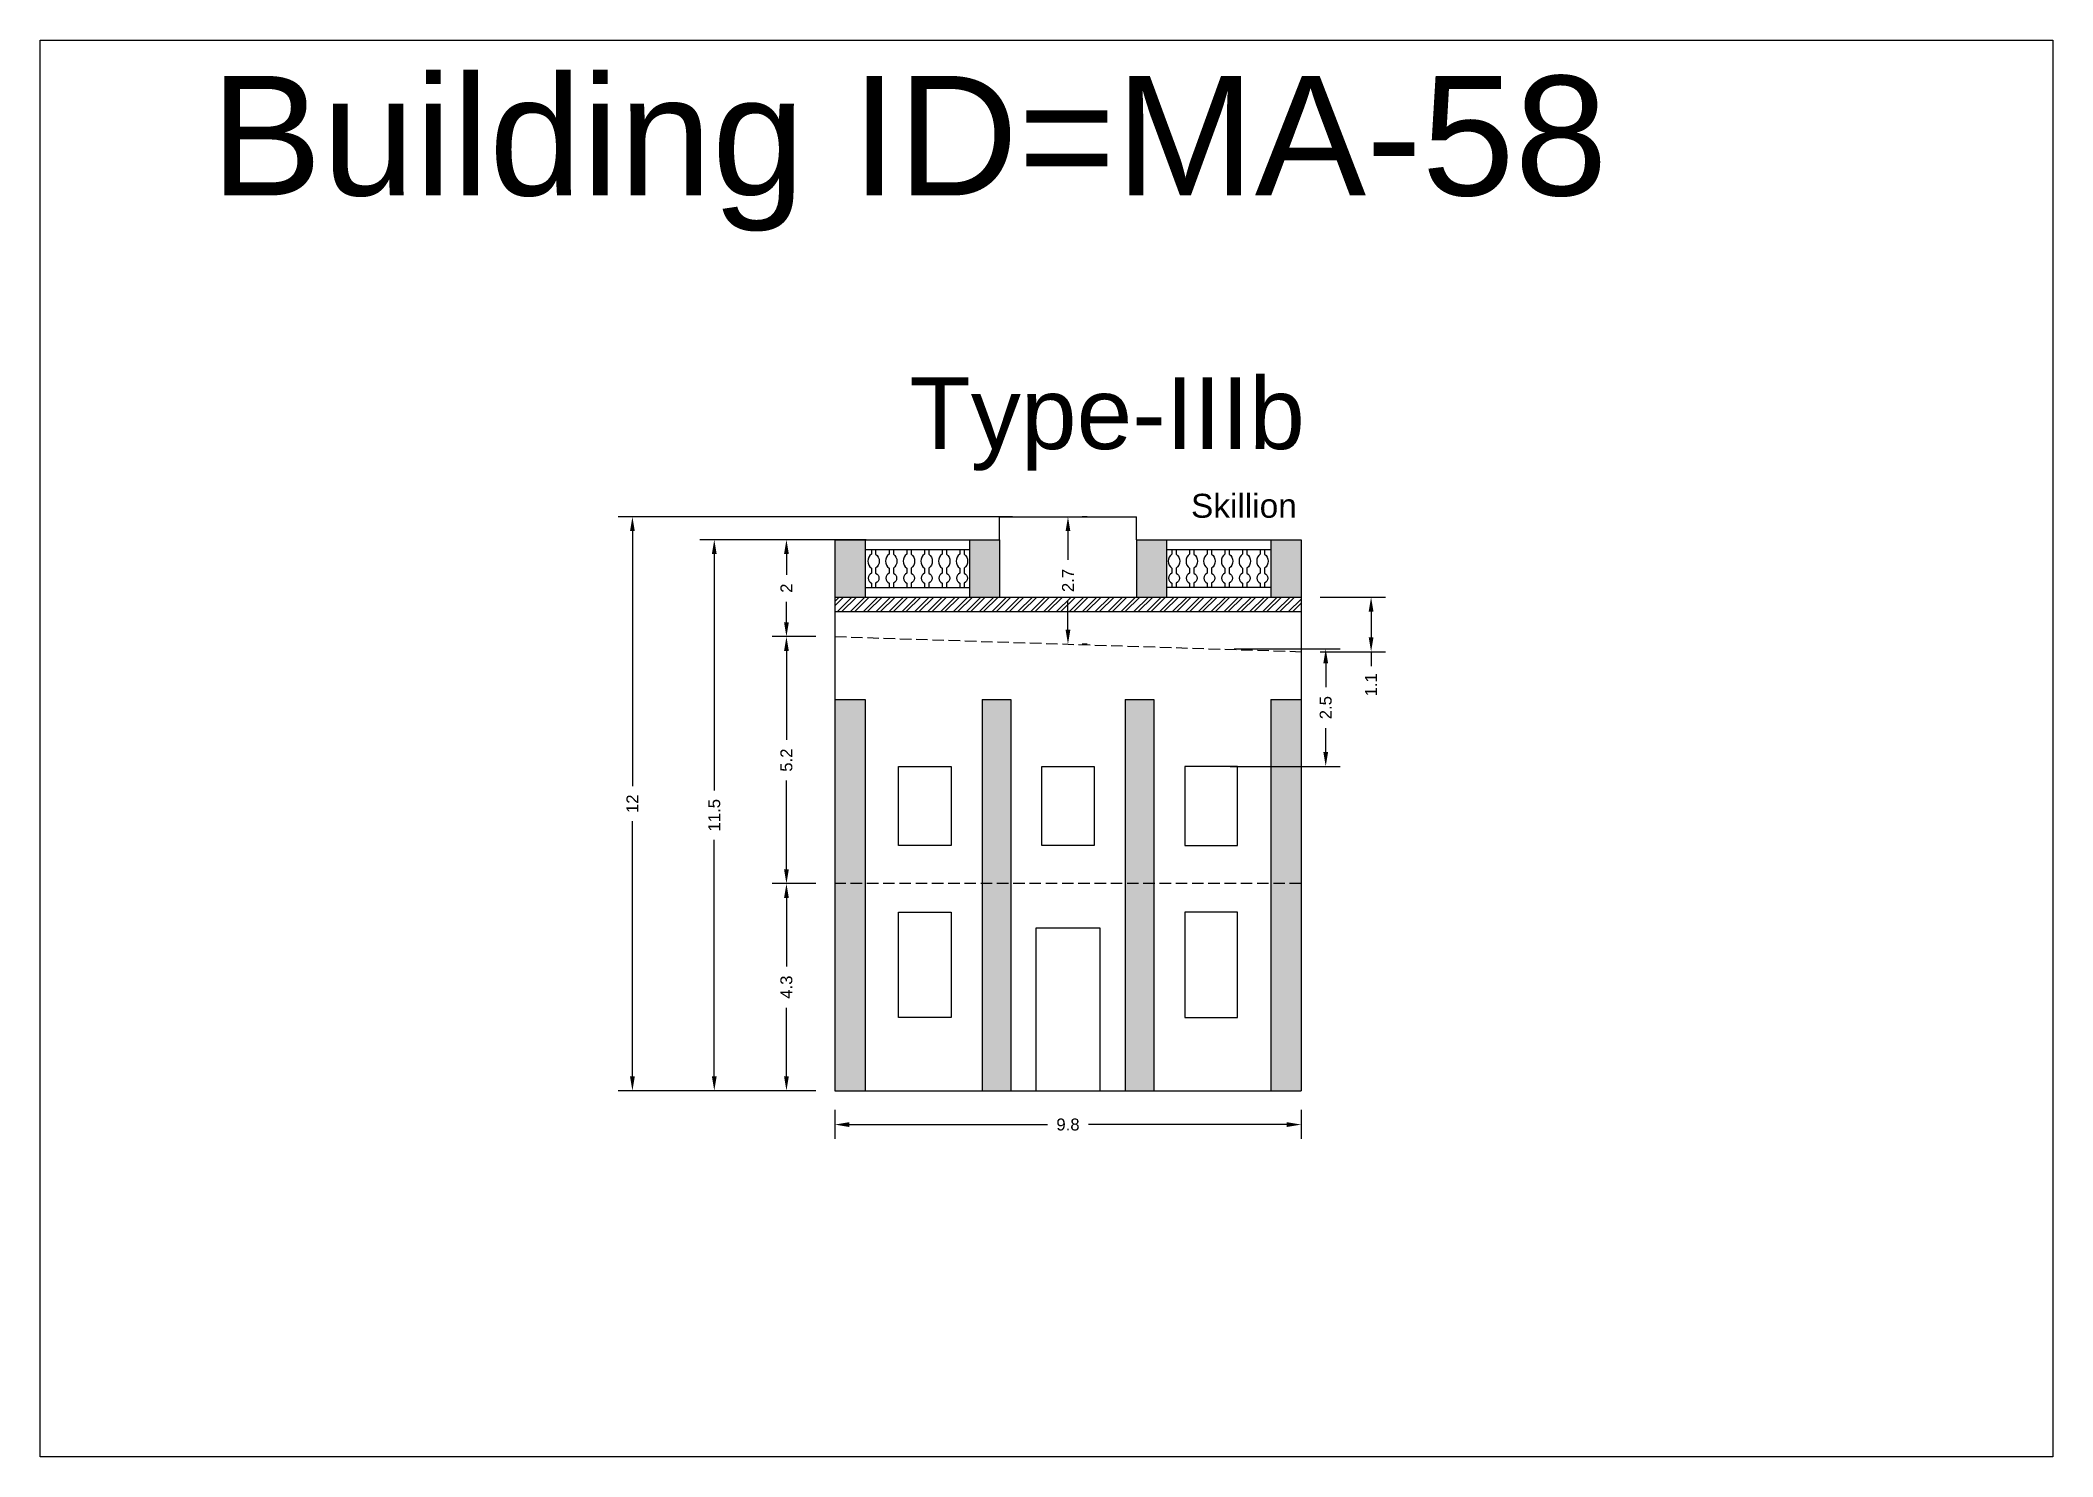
# Model space of a CAD drawing. Header units: metres. Extents: x 3416649 to 3417100, y -6712966 to -6712690.
# Drawn here: x 3416961.26 to 3417003.35, y -6712887.04 to -6712857.42 of the extents above; entities that cross this region are included whole.
import ezdxf

# ---------------------------------------------------------------- set-up
doc = ezdxf.new("R2010")
doc.units = ezdxf.units.M
doc.linetypes.add('ACAD_ISO02W100', pattern=[15, 12, -3])
doc.layers.add('Dotted', color=7, linetype='ACAD_ISO02W100', plot=False)
doc.styles.get("Standard").update_dxf_attribs({"font": 'arial.ttf'})
doc.dimstyles.new('ISO-25', dxfattribs={"dimtxt": 0.25, "dimasz": 0.3, "dimexe": 0.3, "dimexo": 0.4, "dimgap": 0.2, "dimtad": 0, "dimdec": 1, "dimdsep": 46, "dimtxsty": 'Standard', "dimcen": 2.5, "dimadec": 0, "dimazin": 0, "dimtfac": 1, "dimtdec": 1, "dimtmove": 0, "dimatfit": 3, "dimfxl": 1, "dimarcsym": 0})

# ---------------------------------------------------------------- blocks, each defined once
blk = doc.blocks.new('*D475')
at = {"color": 0, "lineweight": -2, "transparency": 16777216}
for p, q in [((3416977.878, -6712879.783), (3416977.878, -6712880.391)), ((3416978.178, -6712880.091), (3416982.325, -6712880.091)), ((3416987.328, -6712880.091), (3416983.181, -6712880.091)), ((3416987.628, -6712879.783), (3416987.628, -6712880.391))]:
    blk.add_line(p, q, dxfattribs=at)
at = {"color": 0, "transparency": 16777216}
for points in [[(3416978.178, -6712880.041), (3416978.178, -6712880.141), (3416977.878, -6712880.091)], [(3416987.328, -6712880.041), (3416987.328, -6712880.141), (3416987.628, -6712880.091)]]:
    blk.add_solid(points, dxfattribs=at)
at = {"layer": 'Defpoints', "color": 0, "transparency": 16777216}
for p in [(3416977.878, -6712879.383), (3416987.628, -6712879.383), (3416987.628, -6712880.091)]:
    blk.add_point(p, dxfattribs=at)
at = {"color": 0, "transparency": 16777216, "insert": (3416982.753, -6712880.091), "char_height": 0.25, "attachment_point": 5}
blk.add_mtext('9.8', dxfattribs=at)
blk = doc.blocks.new('*D476')
at = {"color": 0, "lineweight": -2, "transparency": 16777216}
for p, q in [((3416977.478, -6712875.053), (3416976.565, -6712875.053)), ((3416976.865, -6712875.353), (3416976.865, -6712876.785)), ((3416976.865, -6712879.083), (3416976.865, -6712877.651)), ((3416977.478, -6712879.383), (3416976.565, -6712879.383))]:
    blk.add_line(p, q, dxfattribs=at)
at = {"color": 0, "transparency": 16777216}
for points in [[(3416976.815, -6712875.353), (3416976.915, -6712875.353), (3416976.865, -6712875.053)], [(3416976.815, -6712879.083), (3416976.915, -6712879.083), (3416976.865, -6712879.383)]]:
    blk.add_solid(points, dxfattribs=at)
at = {"layer": 'Defpoints', "color": 0, "transparency": 16777216}
for p in [(3416976.865, -6712875.053), (3416977.878, -6712875.053), (3416977.878, -6712879.383)]:
    blk.add_point(p, dxfattribs=at)
at = {"color": 0, "transparency": 16777216, "insert": (3416976.865, -6712877.218), "char_height": 0.25, "attachment_point": 5, "rotation": 90}
blk.add_mtext('4.3', dxfattribs=at)
blk = doc.blocks.new('*D477')
at = {"color": 0, "lineweight": -2, "transparency": 16777216}
for p, q in [((3416978.535, -6712867.863), (3416976.565, -6712867.863)), ((3416976.865, -6712868.163), (3416976.865, -6712868.593)), ((3416976.865, -6712869.588), (3416976.865, -6712869.159)), ((3416977.478, -6712869.888), (3416976.565, -6712869.888))]:
    blk.add_line(p, q, dxfattribs=at)
at = {"color": 0, "transparency": 16777216}
for points in [[(3416976.815, -6712868.163), (3416976.915, -6712868.163), (3416976.865, -6712867.863)], [(3416976.815, -6712869.588), (3416976.915, -6712869.588), (3416976.865, -6712869.888)]]:
    blk.add_solid(points, dxfattribs=at)
at = {"layer": 'Defpoints', "color": 0, "transparency": 16777216}
for p in [(3416976.865, -6712867.863), (3416978.935, -6712867.863), (3416977.878, -6712869.888)]:
    blk.add_point(p, dxfattribs=at)
at = {"color": 0, "transparency": 16777216, "insert": (3416976.865, -6712868.876), "char_height": 0.25, "attachment_point": 5, "rotation": 90}
blk.add_mtext('2', dxfattribs=at)
blk = doc.blocks.new('*D478')
at = {"color": 0, "lineweight": -2, "transparency": 16777216}
for p, q in [((3416983.153, -6712867.383), (3416983.053, -6712867.383)), ((3416982.753, -6712867.683), (3416982.753, -6712868.285)), ((3416982.753, -6712869.746), (3416982.753, -6712869.144)), ((3416983.153, -6712870.046), (3416983.053, -6712870.046))]:
    blk.add_line(p, q, dxfattribs=at)
at = {"color": 0, "transparency": 16777216}
for points in [[(3416982.703, -6712867.683), (3416982.803, -6712867.683), (3416982.753, -6712867.383)], [(3416982.703, -6712869.746), (3416982.803, -6712869.746), (3416982.753, -6712870.046)]]:
    blk.add_solid(points, dxfattribs=at)
at = {"layer": 'Defpoints', "color": 0, "transparency": 16777216}
for p in [(3416982.753, -6712867.383), (3416982.753, -6712870.046), (3416982.753, -6712870.046)]:
    blk.add_point(p, dxfattribs=at)
at = {"color": 0, "transparency": 16777216, "insert": (3416982.753, -6712868.714), "char_height": 0.25, "attachment_point": 5, "rotation": 90}
blk.add_mtext('2.7', dxfattribs=at)
blk = doc.blocks.new('*D479')
at = {"color": 0, "lineweight": -2, "transparency": 16777216}
for p, q in [((3416977.478, -6712867.863), (3416975.056, -6712867.863)), ((3416975.356, -6712868.163), (3416975.356, -6712873.109)), ((3416975.356, -6712879.083), (3416975.356, -6712874.137)), ((3416977.478, -6712879.383), (3416975.056, -6712879.383))]:
    blk.add_line(p, q, dxfattribs=at)
at = {"color": 0, "transparency": 16777216}
for points in [[(3416975.306, -6712868.163), (3416975.406, -6712868.163), (3416975.356, -6712867.863)], [(3416975.306, -6712879.083), (3416975.406, -6712879.083), (3416975.356, -6712879.383)]]:
    blk.add_solid(points, dxfattribs=at)
at = {"layer": 'Defpoints', "color": 0, "transparency": 16777216}
for p in [(3416975.356, -6712867.863), (3416977.878, -6712867.863), (3416977.878, -6712879.383)]:
    blk.add_point(p, dxfattribs=at)
at = {"color": 0, "transparency": 16777216, "insert": (3416975.356, -6712873.623), "char_height": 0.25, "attachment_point": 5, "rotation": 90}
blk.add_mtext('11.5', dxfattribs=at)
blk = doc.blocks.new('*D480')
at = {"color": 0, "lineweight": -2, "transparency": 16777216}
for p, q in [((3416981.596, -6712867.383), (3416973.344, -6712867.383)), ((3416973.644, -6712867.683), (3416973.644, -6712873.017)), ((3416973.644, -6712879.083), (3416973.644, -6712873.749)), ((3416977.478, -6712879.383), (3416973.344, -6712879.383))]:
    blk.add_line(p, q, dxfattribs=at)
at = {"color": 0, "transparency": 16777216}
for points in [[(3416973.594, -6712867.683), (3416973.694, -6712867.683), (3416973.644, -6712867.383)], [(3416973.594, -6712879.083), (3416973.694, -6712879.083), (3416973.644, -6712879.383)]]:
    blk.add_solid(points, dxfattribs=at)
at = {"layer": 'Defpoints', "color": 0, "transparency": 16777216}
for p in [(3416973.644, -6712867.383), (3416981.996, -6712867.383), (3416977.878, -6712879.383)]:
    blk.add_point(p, dxfattribs=at)
at = {"color": 0, "transparency": 16777216, "insert": (3416973.644, -6712873.383), "char_height": 0.25, "attachment_point": 5, "rotation": 90}
blk.add_mtext('12', dxfattribs=at)
blk = doc.blocks.new('*D481')
at = {"color": 0, "lineweight": -2, "transparency": 16777216}
for p, q in [((3416986.227, -6712870.145), (3416988.443, -6712870.145)), ((3416988.143, -6712870.445), (3416988.143, -6712870.943)), ((3416988.143, -6712872.303), (3416988.143, -6712871.805)), ((3416986.148, -6712872.603), (3416988.443, -6712872.603))]:
    blk.add_line(p, q, dxfattribs=at)
at = {"color": 0, "transparency": 16777216}
for points in [[(3416988.093, -6712870.445), (3416988.193, -6712870.445), (3416988.143, -6712870.145)], [(3416988.093, -6712872.303), (3416988.193, -6712872.303), (3416988.143, -6712872.603)]]:
    blk.add_solid(points, dxfattribs=at)
at = {"layer": 'Defpoints', "color": 0, "transparency": 16777216}
for p in [(3416985.827, -6712870.145), (3416988.143, -6712870.145), (3416985.748, -6712872.603)]:
    blk.add_point(p, dxfattribs=at)
at = {"color": 0, "transparency": 16777216, "insert": (3416988.143, -6712871.374), "char_height": 0.25, "attachment_point": 5, "rotation": 90}
blk.add_mtext('2.5', dxfattribs=at)
blk = doc.blocks.new('*D482')
at = {"color": 0, "lineweight": -2, "transparency": 16777216}
for p, q in [((3416988.028, -6712869.063), (3416989.392, -6712869.063)), ((3416989.092, -6712869.363), (3416989.092, -6712869.903)), ((3416988.028, -6712870.203), (3416989.392, -6712870.203)), ((3416989.092, -6712870.203), (3416989.092, -6712870.503))]:
    blk.add_line(p, q, dxfattribs=at)
at = {"color": 0, "transparency": 16777216}
for points in [[(3416989.042, -6712869.363), (3416989.142, -6712869.363), (3416989.092, -6712869.063)], [(3416989.042, -6712869.903), (3416989.142, -6712869.903), (3416989.092, -6712870.203)]]:
    blk.add_solid(points, dxfattribs=at)
at = {"layer": 'Defpoints', "color": 0, "transparency": 16777216}
for p in [(3416987.628, -6712869.063), (3416987.628, -6712870.203), (3416989.092, -6712870.203)]:
    blk.add_point(p, dxfattribs=at)
at = {"color": 0, "transparency": 16777216, "insert": (3416989.092, -6712870.895), "char_height": 0.25, "attachment_point": 5, "rotation": 90}
blk.add_mtext('1.1', dxfattribs=at)
blk = doc.blocks.new('*D483')
at = {"color": 0, "lineweight": -2, "transparency": 16777216}
for p, q in [((3416977.478, -6712869.888), (3416976.565, -6712869.888)), ((3416976.865, -6712870.188), (3416976.865, -6712872.044)), ((3416976.865, -6712874.753), (3416976.865, -6712872.897)), ((3416977.478, -6712875.053), (3416976.565, -6712875.053))]:
    blk.add_line(p, q, dxfattribs=at)
at = {"color": 0, "transparency": 16777216}
for points in [[(3416976.815, -6712870.188), (3416976.915, -6712870.188), (3416976.865, -6712869.888)], [(3416976.815, -6712874.753), (3416976.915, -6712874.753), (3416976.865, -6712875.053)]]:
    blk.add_solid(points, dxfattribs=at)
at = {"layer": 'Defpoints', "color": 0, "transparency": 16777216}
for p in [(3416976.865, -6712869.888), (3416977.878, -6712869.888), (3416977.878, -6712875.053)]:
    blk.add_point(p, dxfattribs=at)
at = {"color": 0, "transparency": 16777216, "insert": (3416976.865, -6712872.471), "char_height": 0.25, "attachment_point": 5, "rotation": 90}
blk.add_mtext('5.2', dxfattribs=at)

msp = doc.modelspace()

# ---------------------------------------------------------------- hatches: boundary and pattern name
h = msp.add_hatch(color=256)
h.dxf.hatch_style = 1
h.paths.add_polyline_path([(3416978.508, -6712871.203), (3416977.878, -6712871.203), (3416977.878, -6712879.383), (3416978.508, -6712879.383)])
h.paths.add_polyline_path([(3416978.508, -6712867.863), (3416977.878, -6712867.863), (3416977.878, -6712869.063), (3416978.508, -6712869.063)])
h.paths.add_polyline_path([(3416981.555, -6712871.203), (3416980.955, -6712871.203), (3416980.955, -6712879.383), (3416981.555, -6712879.383)])
h.paths.add_polyline_path([(3416981.323, -6712867.863), (3416980.693, -6712867.863), (3416980.693, -6712869.063), (3416981.323, -6712869.063)])
h = msp.add_hatch(color=256)
h.dxf.hatch_style = 1
h.paths.add_polyline_path([(3416986.998, -6712871.203), (3416987.628, -6712871.203), (3416987.628, -6712879.383), (3416986.998, -6712879.383)])
h.paths.add_polyline_path([(3416986.998, -6712867.863), (3416987.628, -6712867.863), (3416987.628, -6712869.063), (3416986.998, -6712869.063)])
h.paths.add_polyline_path([(3416983.95, -6712871.203), (3416984.55, -6712871.203), (3416984.55, -6712879.383), (3416983.95, -6712879.383)])
h.paths.add_polyline_path([(3416984.183, -6712867.863), (3416984.813, -6712867.863), (3416984.813, -6712869.063), (3416984.183, -6712869.063)])
h = msp.add_hatch()
h.set_pattern_fill('ANSI32', color=256, scale=0.02)
h.set_pattern_definition([(45, (-12.26697, 0), (-0.134703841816, 0.134703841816), []), (45, (-12.17716, 0), (-0.134703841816, 0.134703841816), [])])
h.paths.add_polyline_path([(3416987.628, -6712869.063), (3416977.878, -6712869.063), (3416977.878, -6712869.363), (3416987.628, -6712869.363)])

# ---------------------------------------------------------------- linework, layer by layer
for points in [[(3416961.26, -6712857.418), (3417003.347, -6712857.418), (3417003.347, -6712887.037), (3416961.26, -6712887.037)], [(3416979.208, -6712874.253), (3416979.208, -6712872.603), (3416980.308, -6712872.603), (3416980.308, -6712874.253)], [(3416982.203, -6712874.253), (3416982.203, -6712872.603), (3416983.303, -6712872.603), (3416983.303, -6712874.253)], [(3416986.298, -6712874.253), (3416986.298, -6712872.603), (3416985.198, -6712872.603), (3416985.198, -6712874.253)], [(3416979.208, -6712877.853), (3416979.208, -6712875.653), (3416980.308, -6712875.653), (3416980.308, -6712877.853)], [(3416986.298, -6712877.853), (3416986.298, -6712875.653), (3416985.198, -6712875.653), (3416985.198, -6712877.853)]]:
    msp.add_lwpolyline(points, close=True)
for points in [[(3416981.323, -6712867.383), (3416984.183, -6712867.383)], [(3416981.323, -6712867.863), (3416981.323, -6712867.383)], [(3416984.183, -6712867.863), (3416984.183, -6712867.383)], [(3416977.878, -6712867.863), (3416977.878, -6712879.383)], [(3416977.878, -6712867.863), (3416981.323, -6712867.863)], [(3416978.508, -6712867.863), (3416978.508, -6712869.063)], [(3416980.693, -6712867.863), (3416980.693, -6712869.063)], [(3416981.323, -6712867.863), (3416981.323, -6712869.063)], [(3416984.183, -6712867.863), (3416987.628, -6712867.863)], [(3416984.183, -6712867.863), (3416984.183, -6712869.063)], [(3416984.813, -6712867.863), (3416984.813, -6712869.063)], [(3416986.998, -6712867.863), (3416986.998, -6712869.063)], [(3416987.628, -6712867.863), (3416987.628, -6712879.383)], [(3416978.508, -6712868.063), (3416980.693, -6712868.063)], [(3416984.813, -6712868.063), (3416986.998, -6712868.063)], [(3416977.878, -6712869.063), (3416987.628, -6712869.063)], [(3416978.508, -6712868.863), (3416980.693, -6712868.863)], [(3416986.998, -6712868.863), (3416984.813, -6712868.863)], [(3416977.878, -6712869.363), (3416987.628, -6712869.363)], [(3416977.878, -6712871.203), (3416978.508, -6712871.203)], [(3416978.508, -6712871.203), (3416978.508, -6712879.383)], [(3416980.955, -6712871.203), (3416980.955, -6712879.383)], [(3416980.955, -6712871.203), (3416981.555, -6712871.203)], [(3416981.555, -6712871.203), (3416981.555, -6712879.383)], [(3416983.95, -6712871.203), (3416983.95, -6712879.383)], [(3416983.95, -6712871.203), (3416984.55, -6712871.203)], [(3416984.55, -6712871.203), (3416984.55, -6712879.383)], [(3416986.998, -6712871.203), (3416986.998, -6712879.383)], [(3416986.998, -6712871.203), (3416987.628, -6712871.203)], [(3416983.423, -6712879.383), (3416983.423, -6712875.983), (3416982.083, -6712875.983), (3416982.083, -6712879.383)], [(3416977.878, -6712879.383), (3416987.628, -6712879.383)]]:
    msp.add_lwpolyline(points)
for points in [[(3416978.642, -6712868.063), (3416978.642, -6712868.162, 0.504557), (3416978.642, -6712868.459), (3416978.642, -6712868.562, 0.66472), (3416978.642, -6712868.77), (3416978.642, -6712868.863)], [(3416978.731, -6712868.063), (3416978.731, -6712868.162, -0.504557), (3416978.731, -6712868.459), (3416978.731, -6712868.562, -0.66472), (3416978.731, -6712868.77), (3416978.731, -6712868.863)], [(3416979.012, -6712868.063), (3416979.012, -6712868.162, 0.504557), (3416979.012, -6712868.459), (3416979.012, -6712868.562, 0.66472), (3416979.012, -6712868.77), (3416979.012, -6712868.863)], [(3416979.101, -6712868.063), (3416979.101, -6712868.162, -0.504557), (3416979.101, -6712868.459), (3416979.101, -6712868.562, -0.66472), (3416979.101, -6712868.77), (3416979.101, -6712868.863)], [(3416979.381, -6712868.063), (3416979.381, -6712868.162, 0.504557), (3416979.381, -6712868.459), (3416979.381, -6712868.562, 0.66472), (3416979.381, -6712868.77), (3416979.381, -6712868.863)], [(3416979.471, -6712868.063), (3416979.471, -6712868.162, -0.504557), (3416979.471, -6712868.459), (3416979.471, -6712868.562, -0.66472), (3416979.471, -6712868.77), (3416979.471, -6712868.863)], [(3416979.751, -6712868.063), (3416979.751, -6712868.162, 0.504557), (3416979.751, -6712868.459), (3416979.751, -6712868.562, 0.66472), (3416979.751, -6712868.77), (3416979.751, -6712868.863)], [(3416979.841, -6712868.063), (3416979.841, -6712868.162, -0.504557), (3416979.841, -6712868.459), (3416979.841, -6712868.562, -0.66472), (3416979.841, -6712868.77), (3416979.841, -6712868.863)], [(3416980.121, -6712868.063), (3416980.121, -6712868.162, 0.504557), (3416980.121, -6712868.459), (3416980.121, -6712868.562, 0.66472), (3416980.121, -6712868.77), (3416980.121, -6712868.863)], [(3416980.21, -6712868.063), (3416980.21, -6712868.162, -0.504557), (3416980.21, -6712868.459), (3416980.21, -6712868.562, -0.66472), (3416980.21, -6712868.77), (3416980.21, -6712868.863)], [(3416980.491, -6712868.063), (3416980.491, -6712868.162, 0.504557), (3416980.491, -6712868.459), (3416980.491, -6712868.562, 0.66472), (3416980.491, -6712868.77), (3416980.491, -6712868.863)], [(3416980.58, -6712868.063), (3416980.58, -6712868.162, -0.504557), (3416980.58, -6712868.459), (3416980.58, -6712868.562, -0.66472), (3416980.58, -6712868.77), (3416980.58, -6712868.863)], [(3416984.926, -6712868.063), (3416984.926, -6712868.162, 0.504557), (3416984.926, -6712868.459), (3416984.926, -6712868.562, 0.66472), (3416984.926, -6712868.77), (3416984.926, -6712868.863)], [(3416985.015, -6712868.063), (3416985.015, -6712868.162, -0.504557), (3416985.015, -6712868.459), (3416985.015, -6712868.562, -0.66472), (3416985.015, -6712868.77), (3416985.015, -6712868.863)], [(3416985.296, -6712868.063), (3416985.296, -6712868.162, 0.504557), (3416985.296, -6712868.459), (3416985.296, -6712868.562, 0.66472), (3416985.296, -6712868.77), (3416985.296, -6712868.863)], [(3416985.385, -6712868.063), (3416985.385, -6712868.162, -0.504557), (3416985.385, -6712868.459), (3416985.385, -6712868.562, -0.66472), (3416985.385, -6712868.77), (3416985.385, -6712868.863)], [(3416985.665, -6712868.063), (3416985.665, -6712868.162, 0.504557), (3416985.665, -6712868.459), (3416985.665, -6712868.562, 0.66472), (3416985.665, -6712868.77), (3416985.665, -6712868.863)], [(3416985.755, -6712868.063), (3416985.755, -6712868.162, -0.504557), (3416985.755, -6712868.459), (3416985.755, -6712868.562, -0.66472), (3416985.755, -6712868.77), (3416985.755, -6712868.863)], [(3416986.035, -6712868.063), (3416986.035, -6712868.162, 0.504557), (3416986.035, -6712868.459), (3416986.035, -6712868.562, 0.66472), (3416986.035, -6712868.77), (3416986.035, -6712868.863)], [(3416986.125, -6712868.063), (3416986.125, -6712868.162, -0.504557), (3416986.125, -6712868.459), (3416986.125, -6712868.562, -0.66472), (3416986.125, -6712868.77), (3416986.125, -6712868.863)], [(3416986.405, -6712868.063), (3416986.405, -6712868.162, 0.504557), (3416986.405, -6712868.459), (3416986.405, -6712868.562, 0.66472), (3416986.405, -6712868.77), (3416986.405, -6712868.863)], [(3416986.494, -6712868.063), (3416986.494, -6712868.162, -0.504557), (3416986.494, -6712868.459), (3416986.494, -6712868.562, -0.66472), (3416986.494, -6712868.77), (3416986.494, -6712868.863)], [(3416986.774, -6712868.063), (3416986.774, -6712868.162, 0.504557), (3416986.774, -6712868.459), (3416986.774, -6712868.562, 0.66472), (3416986.774, -6712868.77), (3416986.774, -6712868.863)], [(3416986.864, -6712868.063), (3416986.864, -6712868.162, -0.504557), (3416986.864, -6712868.459), (3416986.864, -6712868.562, -0.66472), (3416986.864, -6712868.77), (3416986.864, -6712868.863)]]:
    msp.add_lwpolyline(points, format="xyb")
at = {"layer": 'Dotted', "ltscale": 0.02}
for points in [[(3416977.878, -6712869.888), (3416987.628, -6712870.203)], [(3416987.628, -6712875.053), (3416977.878, -6712875.053)]]:
    msp.add_lwpolyline(points, dxfattribs=at)

# ---------------------------------------------------------------- texts
at = {"attachment_point": 1}
for s, width, heights, insert, char_height in [('Building ID=MA-58', 67.86454, [0.517], (3416964.823, -6712858.163), 2.5), ('Type-IIIb ', 9.99112, [0.517], (3416979.44, -6712864.467), 1.5), ('Skillion', 1.17554, [0], (3416985.326, -6712866.902), 0.5)]:
    msp.add_mtext_dynamic_manual_height_columns(s, width=width, gutter_width=12.5, heights=heights, dxfattribs=dict(at, insert=insert, char_height=char_height))

# ---------------------------------------------------------------- dimensions: what is measured, and where the dimension line sits
for base, p1, p2, picture, middle in [((3416973.644, -6712867.383), (3416977.878, -6712879.383), (3416981.996, -6712867.383), '*D480', (3416973.644, -6712873.383)), ((3416982.753, -6712870.046), (3416982.753, -6712867.383), (3416982.753, -6712870.046), '*D478', (3416982.753, -6712868.714)), ((3416975.356, -6712867.863), (3416977.878, -6712879.383), (3416977.878, -6712867.863), '*D479', (3416975.356, -6712873.623)), ((3416976.865, -6712867.863), (3416977.878, -6712869.888), (3416978.935, -6712867.863), '*D477', (3416976.865, -6712868.876)), ((3416989.092, -6712870.203), (3416987.628, -6712869.063), (3416987.628, -6712870.203), '*D482', (3416989.092, -6712870.895)), ((3416976.865, -6712869.888), (3416977.878, -6712875.053), (3416977.878, -6712869.888), '*D483', (3416976.865, -6712872.471)), ((3416988.143, -6712870.145), (3416985.748, -6712872.603), (3416985.827, -6712870.145), '*D481', (3416988.143, -6712871.374)), ((3416976.865, -6712875.053), (3416977.878, -6712879.383), (3416977.878, -6712875.053), '*D476', (3416976.865, -6712877.218))]:
    dim = msp.add_linear_dim(base=base, p1=p1, p2=p2, angle=90, dimstyle='ISO-25')
    dim.commit()
    dim.dimension.update_dxf_attribs({"geometry": picture, "text_midpoint": middle})
dim = msp.add_linear_dim(base=(3416987.627676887, -6712880.090868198), p1=(3416977.877676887, -6712879.382980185), p2=(3416987.627676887, -6712879.382980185), dimstyle='ISO-25')
dim.commit()
dim.dimension.update_dxf_attribs({"geometry": '*D475', "text_midpoint": (3416982.752676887, -6712880.090868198)})

doc.saveas('drawing.dxf')
